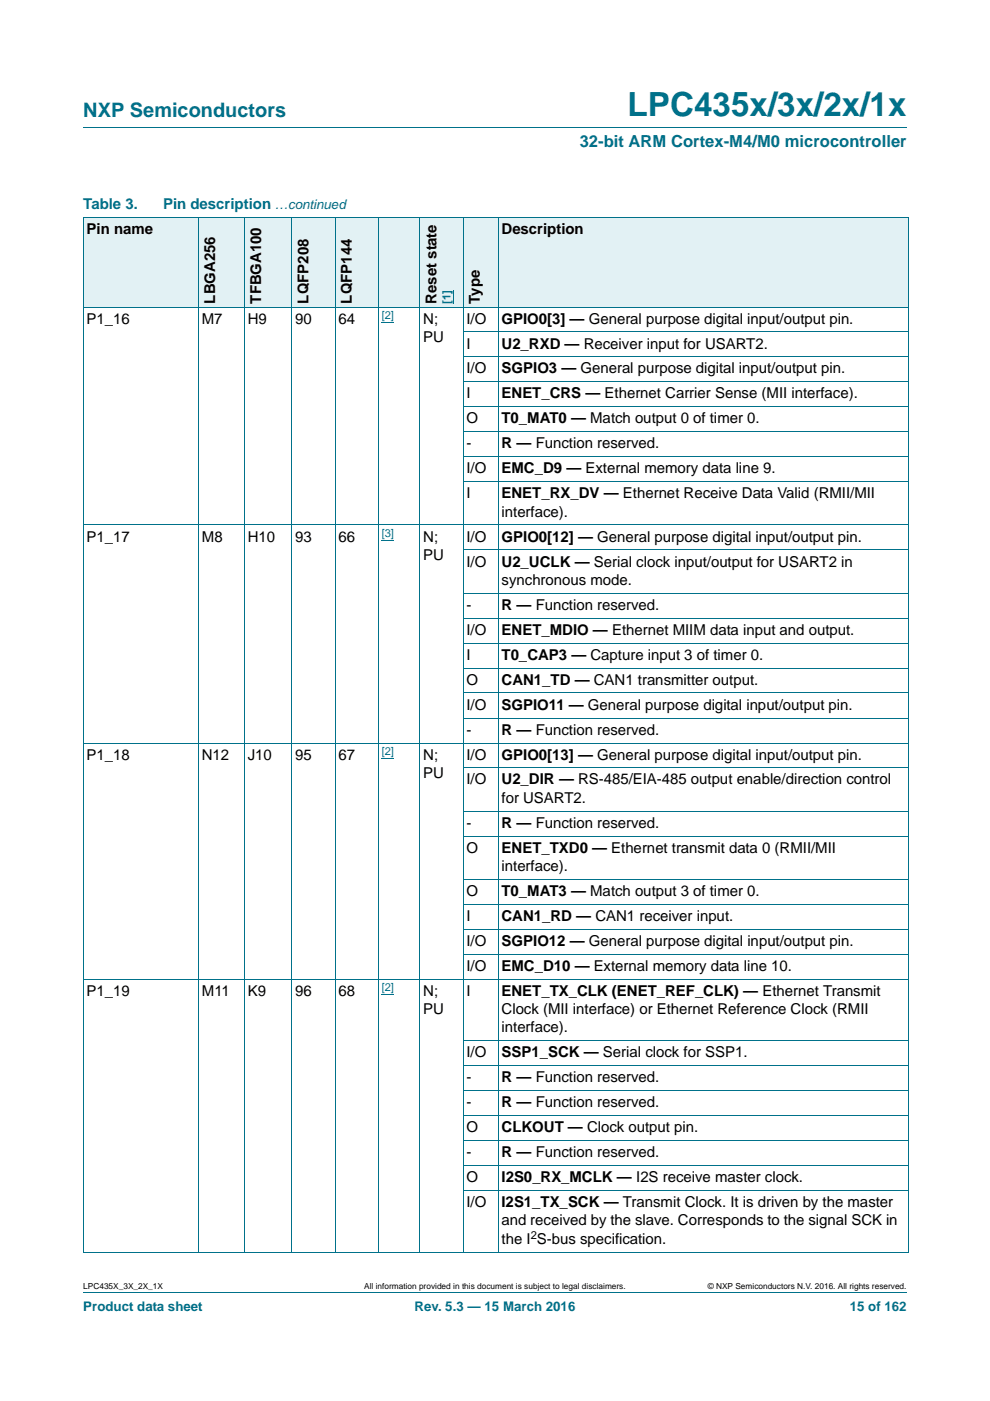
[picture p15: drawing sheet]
<svg xmlns="http://www.w3.org/2000/svg" width="210mm" height="297mm" viewBox="0 0 210 297" stroke-linecap="round" stroke-linejoin="round" font-family="sans-serif">
<defs><g id="words">
<text font-size="7" fill="#00718a" x="133.1" y="24.6">LPC435x/3x/2x/1x</text>
<text font-size="4.2" fill="#00718a" x="17.7" y="24.9">NXP Semiconductors</text>
<text font-size="3.5" fill="#00718a" x="123" y="31.1">32-bit ARM Cortex-M4/M0 microcontroller</text>
<g font-size="3.2" fill="#00718a">
<text x="17.7" y="44.3">Table 3.</text>
<text x="34.6" y="44.3">Pin description</text>
</g>
<g font-size="3.2">
<text x="18.4" y="49.6">Pin name</text>
<text x="106.4" y="49.6">Description</text>
<text x="45.6" y="64.4" transform="rotate(-90 45.6 64.4)">LBGA256</text>
<text x="55.4" y="64.4" transform="rotate(-90 55.4 64.4)">TFBGA100</text>
<text x="65.4" y="64.4" transform="rotate(-90 65.4 64.4)">LQFP208</text>
<text x="74.6" y="64.4" transform="rotate(-90 74.6 64.4)">LQFP144</text>
<text x="92.6" y="64.4" transform="rotate(-90 92.6 64.4)">Reset state</text>
<text x="101.8" y="64.4" transform="rotate(-90 101.8 64.4)">Type</text>
<text x="18.4" y="68.6">P1_16</text>
<text x="42.8" y="68.6">M7</text>
<text x="52.5" y="68.6">H9</text>
<text x="62.6" y="68.6">90</text>
<text x="71.8" y="68.6">64</text>
<text x="89.8" y="68.6">N;</text>
<text x="99" y="68.6">I/O</text>
<text x="106.4" y="68.6">GPIO0[3] — General purpose digital input/output pin.</text>
<text x="89.8" y="72.5">PU</text>
<text x="99" y="73.9">I</text>
<text x="106.4" y="73.9">U2_RXD — Receiver input for USART2.</text>
<text x="99" y="79.2">I/O</text>
<text x="106.4" y="79.2">SGPIO3 — General purpose digital input/output pin.</text>
<text x="99" y="84.5">I</text>
<text x="99" y="89.8">O</text>
<text x="106.4" y="84.5">ENET_CRS — Ethernet Carrier Sense (MII interface).</text>
<text x="106.4" y="89.8">T0_MAT0 — Match output 0 of timer 0.</text>
<text x="99" y="95.1">-</text>
<text x="106.4" y="95.1">R — Function reserved.</text>
<text x="99" y="100.4">I/O</text>
<text x="106.4" y="100.4">EMC_D9 — External memory data line 9.</text>
<text x="99" y="105.7">I</text>
<text x="106.4" y="105.7">ENET_RX_DV — Ethernet Receive Data Valid (RMII/MII</text>
<text x="106.4" y="109.5">interface).</text>
<text x="18.4" y="114.8">P1_17</text>
<text x="42.8" y="114.8">M8</text>
<text x="52.6" y="114.8">H10</text>
<text x="62.6" y="114.8">93</text>
<text x="71.8" y="114.8">66</text>
<text x="89.8" y="114.8">N;</text>
<text x="89.8" y="118.7">PU</text>
<text x="99" y="114.8">I/O</text>
<text x="106.4" y="114.8">GPIO0[12] — General purpose digital input/output pin.</text>
<text x="99" y="120.1">I/O</text>
<text x="106.4" y="124">synchronous mode.</text>
<text x="106.4" y="120.1">U2_UCLK — Serial clock input/output for USART2 in</text>
<text x="99" y="129.3">-</text>
<text x="106.4" y="129.3">R — Function reserved.</text>
<text x="99" y="134.6">I/O</text>
<text x="106.4" y="134.6">ENET_MDIO — Ethernet MIIM data input and output.</text>
<text x="99" y="139.9">I</text>
<text x="106.4" y="139.9">T0_CAP3 — Capture input 3 of timer 0.</text>
<text x="99" y="145.2">O</text>
<text x="106.4" y="145.2">CAN1_TD — CAN1 transmitter output.</text>
<text x="99" y="150.5">I/O</text>
<text x="99" y="155.8">-</text>
<text x="106.4" y="150.5">SGPIO11 — General purpose digital input/output pin.</text>
<text x="106.4" y="155.8">R — Function reserved.</text>
<text x="18.4" y="161">P1_18</text>
<text x="42.8" y="161">N12</text>
<text x="52.6" y="161">J10</text>
<text x="62.6" y="161">95</text>
<text x="71.8" y="161">67</text>
<text x="89.8" y="161">N;</text>
<text x="99" y="161">I/O</text>
<text x="106.4" y="161">GPIO0[13] — General purpose digital input/output pin.</text>
<text x="89.8" y="164.9">PU</text>
<text x="99" y="166.3">I/O</text>
<text x="106.4" y="166.3">U2_DIR — RS-485/EIA-485 output enable/direction control</text>
<text x="106.4" y="170.2">for USART2.</text>
<text x="99" y="175.5">-</text>
<text x="106.4" y="175.5">R — Function reserved.</text>
<text x="99" y="180.8">O</text>
<text x="106.4" y="180.8">ENET_TXD0 — Ethernet transmit data 0 (RMII/MII</text>
<text x="106.4" y="184.7">interface).</text>
<text x="99" y="190">O</text>
<text x="106.4" y="190">T0_MAT3 — Match output 3 of timer 0.</text>
<text x="99" y="195.3">I</text>
<text x="106.4" y="195.3">CAN1_RD — CAN1 receiver input.</text>
<text x="99" y="200.6">I/O</text>
<text x="106.4" y="200.6">SGPIO12 — General purpose digital input/output pin.</text>
<text x="99" y="205.9">I/O</text>
<text x="106.4" y="205.9">EMC_D10 — External memory data line 10.</text>
<text x="18.4" y="211.1">P1_19</text>
<text x="42.8" y="211.1">M11</text>
<text x="52.6" y="211.1">K9</text>
<text x="62.6" y="211.1">96</text>
<text x="71.8" y="211.1">68</text>
<text x="89.8" y="211.1">N;</text>
<text x="89.8" y="215">PU</text>
<text x="99" y="211.1">I</text>
<text x="106.4" y="215">Clock (MII interface) or Ethernet Reference Clock (RMII</text>
<text x="106.4" y="211.1">ENET_TX_CLK (ENET_REF_CLK) — Ethernet Transmit</text>
<text x="106.4" y="218.9">interface).</text>
<text x="99" y="224.2">I/O</text>
<text x="106.4" y="224.2">SSP1_SCK — Serial clock for SSP1.</text>
<text x="99" y="229.5">-</text>
<text x="106.4" y="229.5">R — Function reserved.</text>
<text x="99" y="234.8">-</text>
<text x="106.4" y="234.8">R — Function reserved.</text>
<text x="99" y="240.1">O</text>
<text x="99" y="245.4">-</text>
<text x="106.4" y="240.1">CLKOUT — Clock output pin.</text>
<text x="106.4" y="245.4">R — Function reserved.</text>
<text x="99" y="250.7">O</text>
<text x="106.4" y="250.7">I2S0_RX_MCLK — I2S receive master clock.</text>
<text x="99" y="256">I/O</text>
<text x="106.4" y="256">I2S1_TX_SCK — Transmit Clock. It is driven by the master</text>
<text x="106.4" y="259.8">and received by the slave. Corresponds to the signal SCK in</text>
<text x="106.4" y="263.7">the I S-bus specification.</text>
</g>
<g font-size="2.8" fill="#00718a">
<text x="58.3" y="44.3">…continued</text>
<text x="17.7" y="277.9">Product data sheet</text>
<text x="87.9" y="277.9">Rev. 5.3 — 15 March 2016</text>
<text x="180.2" y="277.9">15 of 162</text>
</g>
<g font-size="2.4" fill="#00f">
<text x="95.5" y="64.4" transform="rotate(-90 95.5 64.4)">[1]</text>
<text x="81" y="67.6">[2]</text>
<text x="81" y="113.9">[3]</text>
<text x="81" y="160.1">[2]</text>
<text x="81" y="210.2">[2]</text>
</g>
<text font-size="2.4" x="112.6" y="262.7">2</text>
<g font-size="1.8">
<text x="17.7" y="273.3">LPC435X_3X_2X_1X</text>
<text x="77.2" y="273.3">All information provided in this document is subject to legal disclaimers.</text>
<text x="150.1" y="273.3">© NXP Semiconductors N.V. 2016. All rights reserved.</text>
</g>
</g></defs>
<path d="M17.7 27h174.6M17.7 273.9h174.6" fill="none" stroke="#00718a" stroke-width=".21"/>
<path d="M81 68.4h2.6M81 114.6h2.6M81 160.8h2.6M81 210.9h2.6" fill="none" stroke="#00f" stroke-width=".21"/>
<g fill="#e2f1f4">
<path d="M17.7 46h24.4v19.1h-24.4z"/>
<path d="M42.1 46h9.8v19.1h-9.8z"/>
<path d="M51.9 46h10v19.1h-10z"/>
<path d="M61.9 46h9.2v19.1h-9.2z"/>
<path d="M71.1 46h9.2v19.1h-9.2z"/>
<path d="M80.3 46h18v19.1h-18z"/>
</g>
<path d="M96.2 61.5v2.9" fill="none" stroke="#00f" stroke-width=".21"/>
<g fill="#e2f1f4">
<path d="M98.3 46h7.4v19.1h-7.4z"/>
<path d="M105.7 46h87v19.1h-87z"/>
</g>
<g fill="none" stroke="#00718a" stroke-width=".21">
<path d="M17.6 46h175.1M17.7 46.1v219.3M42.1 46v219.5M51.9 46v219.5M61.9 46v219.5M71.1 46v219.5M80.3 46v219.5M89.1 46v219.5M98.3 46v219.5M105.7 46v219.5M192.7 46.1v219.3M17.6 65.1h175.1"/>
<path d="M98.2 70.4h94.5M98.2 75.7h94.5M98.2 81h94.5M98.2 86.3h94.5M98.2 91.6h94.5M98.2 96.8h94.5M17.6 111.3h175.1M98.2 102.1h94.5M98.2 116.6h94.5M98.2 125.8h94.5M98.2 131.1h94.5M98.2 136.3h94.5"/>
<path d="M17.6 157.5h175.1M98.2 141.6h94.5M98.2 146.9h94.5M98.2 152.2h94.5M98.2 162.8h94.5M98.2 172h94.5M98.2 177.3h94.5M98.2 186.4h94.5M98.2 191.7h94.5M98.2 197h94.5M17.6 207.6h175.1M98.2 202.3h94.5"/>
<path d="M98.2 220.7h94.5M98.2 226h94.5M98.2 231.3h94.5M98.2 236.5h94.5M98.2 241.8h94.5M98.2 247.1h94.5M98.2 252.4h94.5M17.6 265.5h175.1"/>
</g>
<use href="#words"/>
</svg>
